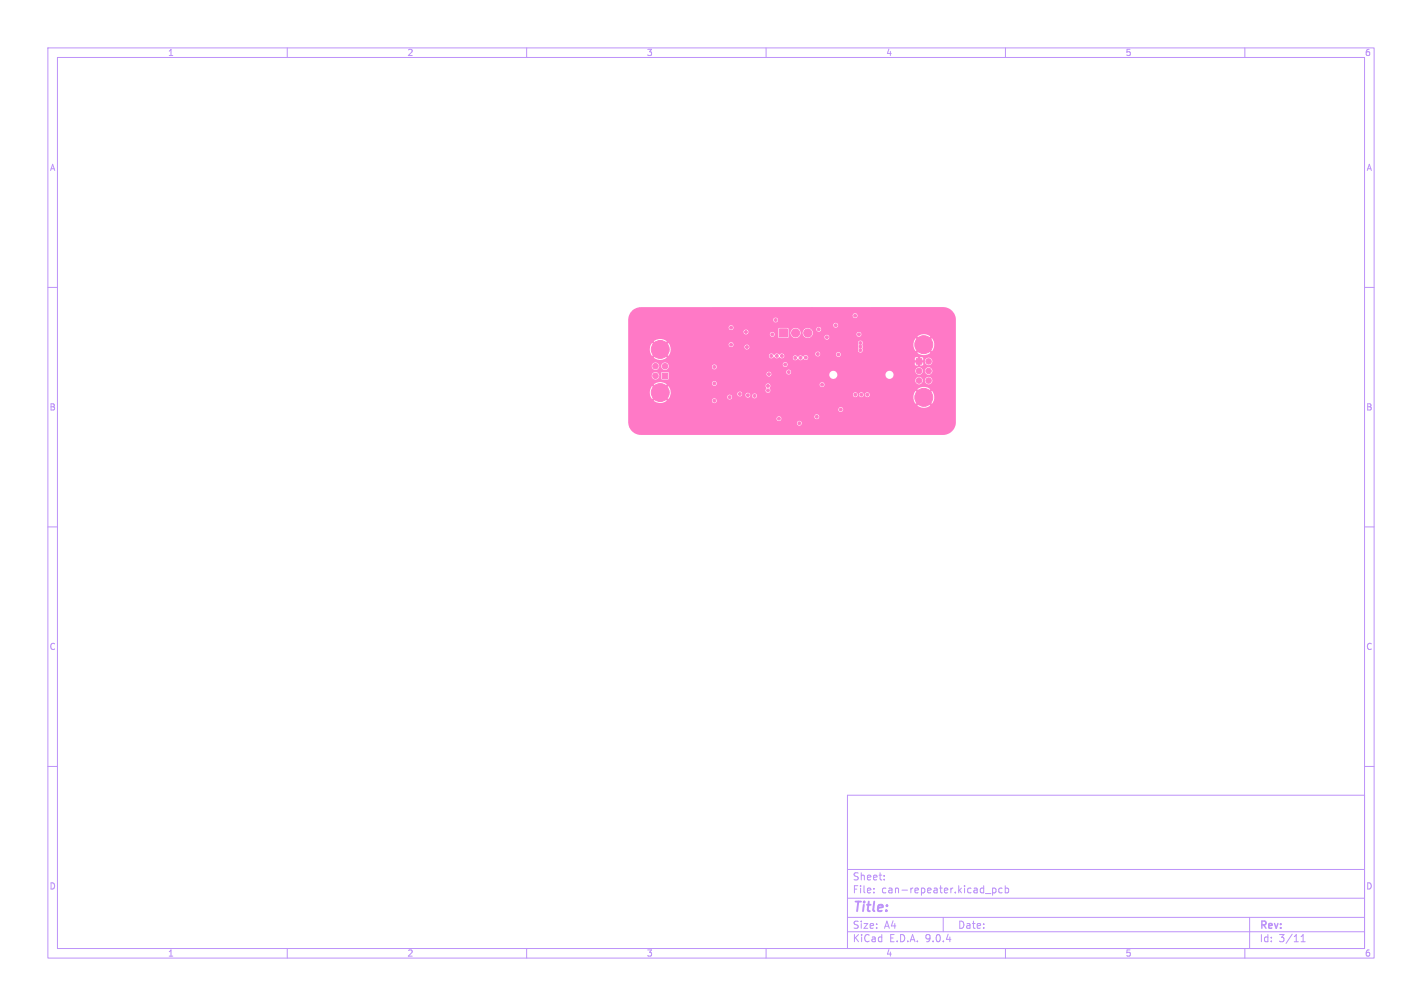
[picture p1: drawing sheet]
<svg xmlns="http://www.w3.org/2000/svg" width="297mm" height="210mm" viewBox="0 0 297 210" stroke-linecap="round" stroke-linejoin="round" font-family="sans-serif">
<defs><g id="words">
<text font-size="2.8" fill="#bd93f9" x="178" y="190.9">Title:</text>
<g font-size="2.1" fill="#bd93f9">
<text x="178" y="184">Sheet:</text>
<text x="178" y="186.7">File:</text>
<text x="184.1" y="186.7">can-repeater.kicad_pcb</text>
<text x="178" y="196.9">KiCad</text>
<text x="178" y="194.1">Size:</text>
<text x="184.7" y="194.1">A4</text>
<text x="185.7" y="196.9">E.D.A.</text>
<text x="193.3" y="196.9">9.0.4</text>
<text x="200" y="194.1">Date:</text>
<text x="263" y="194.3">Rev:</text>
<text x="263" y="196.9">Id:</text>
<text x="267.1" y="196.9">3/11</text>
</g>
<g font-size="1.8" fill="#bd93f9">
<text x="35" y="11.9">1</text>
<text x="85" y="11.9">2</text>
<text x="135" y="11.9">3</text>
<text x="185" y="11.9">4</text>
<text x="235" y="11.9">5</text>
<text x="285" y="11.9">6</text>
<text x="10.3" y="35.9">A</text>
<text x="285.4" y="35.9">A</text>
<text x="10.3" y="85.9">B</text>
<text x="285.3" y="85.9">B</text>
<text x="10.3" y="135.9">C</text>
<text x="285.3" y="135.9">C</text>
<text x="10.3" y="185.9">D</text>
<text x="285.3" y="185.9">D</text>
<text x="35" y="199.9">1</text>
<text x="85" y="199.9">2</text>
<text x="135" y="199.9">3</text>
<text x="185" y="199.9">4</text>
<text x="235" y="199.9">5</text>
<text x="285" y="199.9">6</text>
</g>
</g></defs>
<g fill="none" stroke="#bd93f9" stroke-width=".21">
<path d="M10 10h277v190h-277zM12 12h273v186h-273zM60 10v2M110 10v2M160 10v2M210 10v2M260 10v2M10 60h2M285 60h2M10 110h2M285 110h2M10 160h2"/>
<path d="M177 166h108v32h-108zM285 160h2M60 198v2M110 198v2M160 198v2M177 194.5h108M177 191.5h108M177 187.5h108M177 181.5h108M182.5 186.3v.1M182.5 185.5v.1M184.7 183.6v.1"/>
<path d="M184.7 182.8v.1M197 191.5v3M205.8 186.5h1.2M207.3 185.4v1.5M207.3 185.5l.4-.1 .3 .3-.1 .6h-.6M209.3 185.5l-.4-.1-.3 .3 .1 .6h.6M210 185.5l.4-.1 .3 .3-.2 .6h-.5M210 184.9v1.5M210 198v2M260 198v2M261 191.5v6.5M271.7 196.6h.9"/>
<path d="M271.7 195.5l.5-.4v1.5"/>
</g>
<g fill="#ff79c6" stroke="#ff79c6" stroke-width=".21">
<path d="M191.4 74.9h1.1v1.1h-1.1z"/>
<path d="M138.3 77.9h1.2v1.1h-1.2z"/>
<path d="M162.8 68.7h1.7v1.7h-1.7z"/>
<circle cx="197" cy="88.1" r="1.3"/>
<circle cx="197" cy="66.8" r="1.3"/>
<circle cx="133.9" cy="88.1" r="1.3"/>
<circle cx="192" cy="77.4" r=".57"/>
<circle cx="192" cy="79.4" r=".57"/>
<circle cx="194" cy="75.4" r=".58"/>
<circle cx="194" cy="77.4" r=".58"/>
<circle cx="194" cy="79.4" r=".57"/>
<circle cx="192.9" cy="72" r="1.87"/>
<circle cx="192.9" cy="83" r="1.87"/>
<circle cx="138.9" cy="76.4" r=".57"/>
<circle cx="136.9" cy="78.4" r=".57"/>
<circle cx="136.9" cy="76.4" r=".57"/>
<circle cx="137.9" cy="82" r="1.87"/>
<circle cx="137.9" cy="73" r="1.87"/>
<circle cx="133.8" cy="66.8" r="1.3"/>
<circle cx="166.2" cy="69.5" r=".85"/>
<circle cx="168.7" cy="69.5" r=".85"/>
<circle cx="183.9" cy="87.8" r=".3"/>
<circle cx="182.4" cy="87.1" r=".3"/>
<circle cx="174.7" cy="88" r=".3"/>
<circle cx="167.1" cy="87.3" r=".3"/>
<circle cx="160.6" cy="88.8" r=".3"/>
<circle cx="156.8" cy="86.2" r=".3"/>
<circle cx="161.2" cy="82.4" r=".3"/>
<circle cx="155.9" cy="70.7" r=".3"/>
<circle cx="161.7" cy="71" r=".3"/>
<circle cx="170.4" cy="71.6" r=".3"/>
<circle cx="169" cy="73.4" r=".3"/>
<circle cx="169.6" cy="64.6" r=".3"/>
<circle cx="174.9" cy="65.7" r=".3"/>
<circle cx="177.1" cy="69.6" r=".3"/>
<circle cx="176.1" cy="74.8" r=".3"/>
<circle cx="183.7" cy="73.4" r=".3"/>
<circle cx="185.9" cy="73.4" r=".3"/>
<circle cx="167.6" cy="82" r=".3"/>
<circle cx="188.3" cy="74.5" r=".3"/>
<circle cx="172.9" cy="77" r=".3"/>
<circle cx="189.1" cy="81.4" r=".3"/>
<circle cx="162.2" cy="76.7" r=".3"/>
<circle cx="148.2" cy="68.4" r=".3"/>
<circle cx="183.1" cy="84.1" r=".3"/>
<circle cx="174.4" cy="84.6" r=".3"/>
<circle cx="145.9" cy="70.2" r=".3"/>
<circle cx="172.9" cy="81.1" r=".3"/>
<circle cx="179.4" cy="74.2" r=".3"/>
<circle cx="183.6" cy="78.2" r=".3"/>
<circle cx="191.7" cy="88.6" r=".3"/>
<circle cx="151.6" cy="74.3" r=".3"/>
<circle cx="158.2" cy="67.1" r=".3"/>
<circle cx="171" cy="68.7" r=".3"/>
<circle cx="175.6" cy="85.5" r=".3"/>
<circle cx="175.1" cy="74" r=".3"/>
<circle cx="162.7" cy="87.4" r=".3"/>
<circle cx="179.7" cy="71.6" r=".3"/>
<circle cx="179.7" cy="73.1" r=".3"/>
<circle cx="170.6" cy="87" r=".3"/>
<circle cx="156" cy="72.4" r=".3"/>
<circle cx="155.8" cy="69.3" r=".3"/>
<circle cx="154.5" cy="82.3" r=".3"/>
<circle cx="179.7" cy="72.4" r=".3"/>
<circle cx="152.4" cy="82.9" r=".3"/>
<circle cx="161.3" cy="69.8" r=".3"/>
<circle cx="166.9" cy="88.4" r=".3"/>
<circle cx="170.8" cy="73.9" r=".3"/>
<circle cx="162" cy="66.8" r=".3"/>
<circle cx="160.6" cy="78.1" r=".3"/>
<circle cx="171.7" cy="80.3" r=".3"/>
<circle cx="156.2" cy="82.5" r=".3"/>
<circle cx="166.1" cy="74.7" r=".3"/>
<circle cx="179.9" cy="82.4" r=".3"/>
<circle cx="178.6" cy="82.4" r=".3"/>
<circle cx="167.2" cy="74.7" r=".3"/>
<circle cx="181.2" cy="82.4" r=".3"/>
<circle cx="168.3" cy="74.7" r=".3"/>
<circle cx="164" cy="76.1" r=".3"/>
<circle cx="163.3" cy="74.3" r=".3"/>
<circle cx="164.7" cy="77.7" r=".3"/>
<circle cx="152.7" cy="72" r=".3"/>
<circle cx="161.1" cy="74.3" r=".3"/>
<circle cx="162.2" cy="74.3" r=".3"/>
<circle cx="152.7" cy="68.4" r=".3"/>
<circle cx="149.2" cy="76.6" r=".3"/>
<circle cx="160.4" cy="80.6" r=".3"/>
<circle cx="149.2" cy="80.1" r=".3"/>
<circle cx="160.4" cy="81.5" r=".3"/>
<circle cx="157.6" cy="82.7" r=".3"/>
<circle cx="149.2" cy="83.7" r=".3"/>
<circle cx="178.6" cy="65.9" r=".3"/>
<circle cx="174.6" cy="67.9" r=".3"/>
<circle cx="172.7" cy="70.4" r=".3"/>
<circle cx="179.4" cy="69.8" r=".3"/>
</g>
<path d="M132 64.9a2.7 2.7 0 0 1 2-.8h63a2.69 2.69 0 0 1 2.6 2.7v21.2a2.69 2.69 0 0 1-2.7 2.8h-63a2.68 2.68 0 0 1-2.7-2.5h35.2v.1a.5 .5 0 0 0 .8 .4 .5 .5 0 0 0 0-.9 .5 .5 0 0 0-.8 .4h-35.2v-.2v-.8h31v.2a.5 .5 0 0 0 .8 .3 .5 .5 0 0 0-.1-.9h7.2v.2a.5 .5 0 0 0 .8 .3 .5 .5 0 0 0 0-.8 .5 .5 0 0 0-.8 .3h-7.2a.5 .5 0 0 0-.7 .4h-31v-1.9h43.9v.2a.5 .5 0 0 0 .8 .3 .5 .5 0 0 0 0-.8 .5 .5 0 0 0-.8 .3h-43.9v-3.6h4.5l.1 .9 .4 .6 .7-.7 .4 .3-.8 .8a2.16 2.16 0 0 0 2.8 0l9.4-.1a.5 .5 0 0 0 .7 .5 .5 .5 0 0 0 .2-.8 .5 .5 0 0 0-.9 .2v.1h-9.5l-.7-.7 .4-.3 .7 .7 .3-.5h12v.2a.5 .5 0 0 0 .8 .3 .5 .5 0 0 0 0-.8 .5 .5 0 0 0-.8 .3h-12l.2-.6h13.9a.5 .5 0 0 0 .4 .5 .5 .5 0 0 0 .6-.3h.7l.3 .6a.5 .5 0 0 0 .7-.4h.4v.1a.5 .5 0 0 0 .7 .4 .5 .5 0 0 0 .2-.8h20.1v.2a.5 .5 0 0 0 .6 .4 .5 .5 0 0 0 .5-.6h.2v.2a.5 .5 0 0 0 .6 .4 .5 .5 0 0 0 .4-.6h.2v.2a.5 .5 0 0 0 .8 .3h9.4l.1 .9 .3 .6 .8-.7 .3 .3-.7 .8a2.16 2.16 0 0 0 2.7 0l-.7-.8 .3-.3 .8 .7 .1-.1a2.17 2.17 0 0 0-.1-2.6l-.8 .7-.3-.3 .7-.8-.1-.1a2.17 2.17 0 0 0-2.6 .1l.7 .8-.3 .3-.8-.7-.4 1.2h-9.3a.5 .5 0 0 0-.1-.8 .5 .5 0 0 0-.8 .3h-.2l-.3-.4a.5 .5 0 0 0-.7 .4h-.2l-.4-.4a.5 .5 0 0 0-.7 .4h-20.1l-.2-.1a.5 .5 0 0 0-.7 .4h-.4v-.3l-.3-.3a.5 .5 0 0 0-.7 .4h-.7v-.3l-.3-.3a.5 .5 0 0 0-.7 .4h-13.9l-.1-1-.4-.6-.7 .7-.4-.3 .8-.8-.5-.2h9.9v.2a.5 .5 0 0 0 .7 .3h10.5v.3a.4 .4 0 0 1 0 .6 .53 .53 0 0 0 .8 .5 .53 .53 0 0 0 0-.9l.2-.4-.1-.4h10.4a.5 .5 0 0 0 .7 .6 .5 .5 0 0 0 .2-.8 .5 .5 0 0 0-.9 .1v.1h-10.4l-.2-.1a.5 .5 0 0 0-.7 .4h-10.4a.5 .5 0 0 0 0-.9 .5 .5 0 0 0-.8 .4l-10.1-.1a2.16 2.16 0 0 0-2.1 .3l.8 .8-.4 .3-.7-.7-.5 1.2h-4.5v-2.4h60v.1a.78 .78 0 0 0 .8 .7 .78 .78 0 0 0 .7-.8h.5v.1a.78 .78 0 0 0 1.2 .6 .78 .78 0 0 0 0-1.3 .78 .78 0 0 0-1.2 .6h-.5v-.2a.78 .78 0 0 0-.8-.5 .78 .78 0 0 0-.7 .7h-60v-1h4.9v.1a.78 .78 0 0 0 1.2 .6 .78 .78 0 0 0 .1-1.2h.7v1.1l.2 .2h1.3l.1-1.2h20.4a.5 .5 0 0 0 .4 .6 .5 .5 0 0 0 .6-.4 .5 .5 0 0 0-.4-.6h3.5l.1 .4 .4 .2h8.5a.85 .85 0 0 0 .8 .9 .85 .85 0 0 0 .9-.9h10v.1a.85 .85 0 0 0 1.3 .7 .85 .85 0 0 0 0-1.5 .85 .85 0 0 0-1.3 .7h-10v-.2a.85 .85 0 0 0-.9-.6 .85 .85 0 0 0-.8 .8h-8.4l.4-.3-.1-.5h26.1a.78 .78 0 0 0 .7 .8 .78 .78 0 0 0 .8-.8h.5v.1a.78 .78 0 0 0 1.2 .6 .78 .78 0 0 0 0-1.3 .78 .78 0 0 0-1.2 .6h-.5v-.2a.78 .78 0 0 0-.8-.5 .78 .78 0 0 0-.7 .7h-26.1l-.2-.2a.5 .5 0 0 0-.7 .4h-3.7l-.4 .4h-20.4l-.2-.3-2.1 .1a.78 .78 0 0 0-1.3 .6h-4.9v-2h4.9v.1a.78 .78 0 0 0 .9 .7 .78 .78 0 0 0 .7-.8h.4v.1a.78 .78 0 0 0 .8 .7 .78 .78 0 0 0 .8-.7h9v.2a.5 .5 0 0 0 .8 .3 .5 .5 0 0 0 0-.8 .5 .5 0 0 0-.8 .3h-9l-.1-.5h23.9v.2a.5 .5 0 0 0 .6 .4 .5 .5 0 0 0 .4-.5h26.6l.2 .2h1.3l.2-.2v-.4h-.6v.6h-.5v-.6h-.6v.4h-26.6l-.3-.5a.5 .5 0 0 0-.7 .4h-24a.78 .78 0 0 0-.8-.3 .78 .78 0 0 0-.6 .7h-.4l-.1-.2a.78 .78 0 0 0-.8-.5 .78 .78 0 0 0-.7 .7h-4.9v-1l60.4 .1a.35 .35 0 0 0 .4 .3 .35 .35 0 0 0 .3-.4h.9v.1a.78 .78 0 0 0 1.2 .6 .78 .78 0 0 0 0-1.3 .78 .78 0 0 0-1.2 .6h-.9l-.1-.2h.6v-.4l-.2-.2h-.4v.6a.35 .35 0 0 0-.6 .2h-60.4v-2.6h4.5l.1 .9 .4 .6 .7-.7 .4 .3-.8 .8a2.16 2.16 0 0 0 2.8 0l-.8-.8 .4-.3 .7 .7 21-.1v.3a.58 .58 0 0 0 .6 .3 .58 .58 0 0 0 .5-.4l.1 .1a.69 .69 0 0 0 1.1 0 .51 .51 0 0 0 .8 .1h1.9v.2a.56 .56 0 0 0 .5 .4 .56 .56 0 0 0 .6-.3h.1a.58 .58 0 0 0 1-.1l.1 .1a.5 .5 0 0 0 .4 .3 .5 .5 0 0 0 .5-.4h22.3v.4h.6v-.6h-.4l-.2 .2h-22.3l-.1-.5-.3-.2-.6 .4a.71 .71 0 0 0-1.2 0l-.2-.2a.5 .5 0 0 0-.8 .3h-1.9l.1-.4-.3-.4h6.8a.5 .5 0 0 0 .4 .6 .5 .5 0 0 0 .6-.5h3.3v.2a.5 .5 0 0 0 .8 .3 .5 .5 0 0 0 0-.8 .5 .5 0 0 0-.8 .3h-3.3l-.2-.4a.5 .5 0 0 0-.8 .3h-7.1l-.4 .3a.72 .72 0 0 0-1.1 .1 .56 .56 0 0 0-.6-.4 .56 .56 0 0 0-.5 .4h-20.9a2.16 2.16 0 0 0 .1-2.3h12.4l.1 .4 .3 .2 2.9-.1v.1a.5 .5 0 0 0 .8 .4 .5 .5 0 0 0 0-.9 .5 .5 0 0 0-.8 .4h-2.5a.5 .5 0 0 0 0-.9h26.2l.1 1.2a.54 .54 0 0 0 .1 .8 .54 .54 0 0 0 .8-.1 .54 .54 0 0 0-.1-.7l.1-.9h10.6l.1 .9 .3 .6 .8-.7 .3 .3-.7 .8 .1 .1a2.17 2.17 0 0 0 2.6-.1l-.7-.8 .3-.3 .8 .7 .1-.1a2.17 2.17 0 0 0-.1-2.6l-.8 .7-.3-.3 .7-.8-.1-.1a2.17 2.17 0 0 0-2.6 .1l.7 .8-.3 .3-.8-.7-.4 1.2h-10.6a.5 .5 0 0 0-.4-.7 .5 .5 0 0 0-.6 .4h-26.2a.5 .5 0 0 0-.8 .4h-12.4l-.2-.3-.7 .7-.4-.3 .8-.8a2.16 2.16 0 0 0-2.8 0l.8 .8-.4 .3-.7-.7-.5 1.2h-4.5v-3.6h24.1v.2a.5 .5 0 0 0 .7 .3h4.8v.2a.5 .5 0 0 0 .8 .3 .5 .5 0 0 0 0-.8 .5 .5 0 0 0-.8 .3h-4.7a.5 .5 0 0 0 0-.8 .5 .5 0 0 0-.8 .3h-24.1v-.9h21v.3a.5 .5 0 0 0 .5 .3 .5 .5 0 0 0 .4-.3h9.5v1.8l.2 .2h1.8l.1-1.2h.4a1.06 1.06 0 0 0 1.1 1.2 1.06 1.06 0 0 0 1-1.2h.5v.2a1.05 1.05 0 0 0 1.7 .7h2.8v.2a.5 .5 0 0 0 .8 .3 .5 .5 0 0 0 0-.8 .5 .5 0 0 0-.8 .3h-2.8l.3-.6h9.2v.2a.5 .5 0 0 0 .8 .3 .5 .5 0 0 0 0-.8 .5 .5 0 0 0-.8 .3h-9.2v-.5l-.3-.5h1.1v.1a.5 .5 0 0 0 .8 .4 .5 .5 0 0 0 0-.9 .5 .5 0 0 0-.8 .4l-1.2-.1a1.05 1.05 0 0 0-1.6 .8h-.5v-.2a1.06 1.06 0 0 0-1.1-.7 1.06 1.06 0 0 0-1 .9h-.4v-.8l-.2-.1h-1.7l-.2 .1h-9.5a.5 .5 0 0 0-.2-.7 .5 .5 0 0 0-.7 .4h-21v-.5h42.8v.2a.5 .5 0 0 0 .8 .3 .5 .5 0 0 0 0-.8 .5 .5 0 0 0-.8 .3h-42.8v-1.1h30.3a.5 .5 0 0 0 .7 .6 .5 .5 0 0 0 .2-.8 .5 .5 0 0 0-.9 .1v.1h-30.3l.2-.9h46.7v.2a.5 .5 0 0 0 .8 .3 .5 .5 0 0 0 0-.8 .5 .5 0 0 0-.8 .3h-46.7z" fill="#ff79c6"/>
<use href="#words"/>
</svg>
